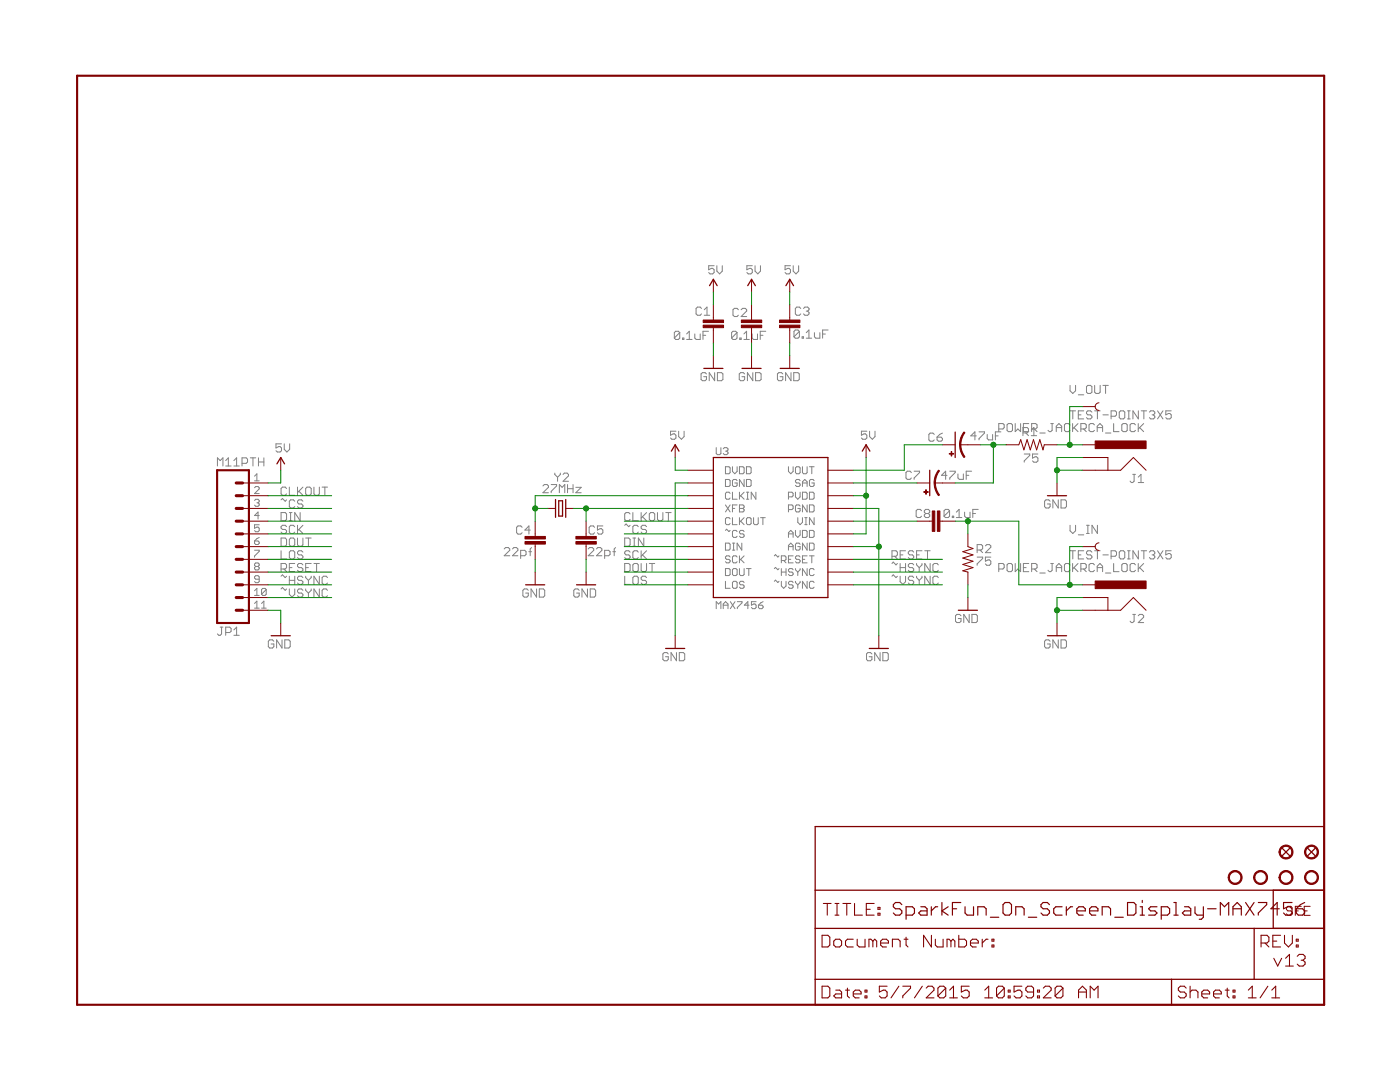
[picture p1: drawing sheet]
<svg xmlns="http://www.w3.org/2000/svg" width="279mm" height="216mm" viewBox="0 0 279 216" stroke-linecap="round" stroke-linejoin="round" font-family="sans-serif">
<g fill="none" stroke="#808080" stroke-width=".2">
<path d="M142.5 53h-1.1v.8l.6-.2h.2l.3 .2v.6l-.3 .3h-.5l-.3-.3M143.1 53v1.1l.5 .6 .5-.6v-1.1M150.1 53h-1v.8l.5-.2h.3l.2 .2v.6l-.2 .3h-.6l-.2-.3M150.7 53v1.1l.5 .6 .6-.6v-1.1M157.8 53h-1.1v.8l.5-.2h.3l.3 .2v.6l-.3 .3h-.5l-.3-.3M158.3 53v1.1l.6 .6 .5-.6v-1.1M135.7 66.4l-.3-.3h-.5l-.3 .3v1.1M135.7 66.4v1.1l-.3 .2h-.5l-.3-.2M135.7 66.4l-1.1 1.1M136.2 67.5h.3v.2h-.3zM137 67.7h1.1M137 66.6l.6-.5v1.6"/>
<path d="M138.7 66.6v.9l.2 .2h.8v-1.1M140 61.6l-.3-.3h-.5l-.3 .3v1l.3 .3h.5l.3-.3M140.3 66.9h.5M140.5 62.9h1.1M140.5 61.8l.6-.5v1.6M141 74.6l-.3-.2h-.5l-.3 .2v1.1l.3 .3h.5l.3-.3v-.5h-.6M141.4 66.1h-1.1v1.6M142.6 74.4v1.6l-1.1-1.6v1.6M143.2 74.4h.8l.3 .2v1.1l-.3 .3h-.8zM147.1 66.4l-.3-.3h-.5l-.3 .3v1.1M147.1 66.4v1.1l-.3 .2h-.5l-.3-.2M147.1 66.4l-1.1 1.1"/>
<path d="M147.4 61.8l-.3-.3h-.5l-.3 .3v1.1l.3 .3h.5l.3-.3M147.6 67.5h.3v.2h-.3zM147.9 61.8l.3-.3h.5l.3 .3v.3l-1.1 1.1h1.1M148.5 67.7h1M148.5 66.6l.5-.5v1.6M148.6 74.6l-.3-.2h-.5l-.3 .2v1.1l.3 .3h.5l.3-.3v-.5h-.5M150.1 66.6v.9l.3 .2h.8v-1.1M150.2 74.4v1.6l-1-1.6v1.6M150.8 74.4h.8l.3 .2v1.1l-.3 .3h-.8zM151.7 66.9h.6M152.8 66.1h-1.1v1.6M156.2 74.6l-.2-.2h-.6l-.2 .2v1.1l.2 .3h.6l.2-.3v-.5h-.5"/>
<path d="M157.9 74.4v1.6l-1.1-1.6v1.6M158.4 74.4h.8l.3 .2v1.1l-.3 .3h-.8zM159.5 66.1v1.1l-.2 .3h-.6l-.2-.3M159.5 66.1l-.2-.3h-.6l-.2 .3v1.1M159.5 66.1l-1 1.1M159.8 61.6l-.3-.3h-.5l-.3 .3v1l.3 .3h.5l.3-.3M160.1 67.2h.3v.3h-.3zM160.4 61.6l.2-.3h.6l.3 .3v.2l-.3 .3M160.9 67.5h1.1M160.9 66.4l.5-.6v1.7M160.9 62.1h.3M161.2 62.1l.3 .3v.2l-.3 .3h-.6l-.2-.3"/>
<path d="M162.5 66.4v.8l.3 .3h.8v-1.1M164.2 66.7h.5M165.3 65.8h-1.1v1.7M213.6 76.9v1.1l.5 .5 .6-.5v-1.1M215.2 78.8h1.1M216.8 77.2l.3-.3h.5l.3 .3v1.1l-.3 .2h-.5l-.3-.2zM218.5 76.9v1.4l.2 .2h.6l.3-.2v-1.4M220.1 76.9h1.1M220.6 76.9v1.6M43.4 93v-1.6l.5 .5 .6-.5v1.6M45 91.9l.6-.5v1.6M45 93h1.1"/>
<path d="M46.7 93h1.1M46.7 91.9l.5-.5v1.6M48.3 92.5h.8l.3-.3v-.6l-.3-.2h-.8v1.6M50 91.4h1M50.5 91.4v1.6M50.8 97.3l.2-.2h.5l.2 .2v.3l-.9 .9h.9M50.8 95l.5-.4v1.3M50.8 95.9h.9M50.8 99.9l.2-.3h.5l.2 .3v.2l-.2 .2M51.6 92.2h1.1M51.6 91.4v1.6M52.7 91.4v1.6"/>
<path d="M56.1 99.7l.3-.2 .5 .5 .3-.3M56.2 88.6h-1.1v.8l.5-.3h.3l.3 .3v.5l-.3 .3h-.5l-.3-.3M56.7 88.6v1.1l.6 .5 .5-.5v-1.1M57.2 97.5l-.3-.3h-.5l-.3 .3v1.1l.3 .2h.5l.3-.2M57.7 97.2v1.6h1.1M59.4 97.2v1.6M59.6 98l.9 .8M60.5 97.2l-1.1 1.1M61.3 97.2h.5l.3 .3v1.1l-.3 .2h-.5l-.3-.2v-1.1zM62.7 97.2v1.4l.2 .2h.6l.2-.2v-1.4M64.3 97.2h1.1M64.8 97.2v1.6"/>
<path d="M108.4 97l.2-.3h.6l.3 .3v.2l-1.1 1.1h1.1M110 96.7h1.1v.3l-1.1 1v.3M110.7 94.4v.3l.6 .5M111.3 95.2v.8M111.6 98.3v-1.6l.6 .5 .5-.5v1.6M111.8 94.4v.3l-.5 .5M112.4 94.7l.2-.3h.6l.3 .3v.3l-1.1 1h1.1M113.3 96.7v1.6M113.3 97.5h1.1M114.4 96.7v1.6M114.9 97.2h1.1l-1.1 1.1h1.1M134.9 86h-1.1v.8l.5-.2h.3l.3 .2v.6l-.3 .3h-.5l-.3-.3"/>
<path d="M135.4 86v1.1l.6 .6 .5-.6v-1.1M142.9 89.3v1.2l.3 .2h.4l.3-.2v-1.2M144.3 89.6l.3-.3h.4l.3 .3v.2l-.3 .2M144.8 93.1h.7l.2 .3v.9l-.2 .2h-.7zM144.8 95.7h.7l.2 .2v.9l-.2 .3h-.7zM144.8 90h.2M145 90l.3 .3v.2l-.3 .2h-.4l-.3-.2M145.7 98.4l-.2-.2h-.5l-.2 .2v1l.2 .2h.5l.2-.2M146.2 93.1v1l.4 .4 .5-.4v-1M146.2 98.2v1.4h.9M147.1 95.9l-.2-.2h-.5l-.2 .2v.9l.2 .3h.5l.2-.3v-.4h-.5M147.6 93.1h.7l.2 .3v.9l-.2 .2h-.7z"/>
<path d="M147.6 98.2v1.4M147.8 98.9l.7 .7M148.5 95.7v1.4l-.9-1.4v1.4M148.5 98.2l-.9 .9M149 93.1h.7l.2 .3v.9l-.2 .2h-.7zM149 95.7h.7l.2 .2v.9l-.2 .3h-.7zM149 98.2h.4M149 99.6h.4M149.2 98.2v1.4M150.9 98.2v1.4l-1-1.4v1.4M157.4 99.1h.7l.2-.2v-.5l-.2-.2h-.7v1.4M157.4 93.1v1l.4 .4 .5-.4v-1"/>
<path d="M158.7 93.4l.3-.3h.4l.3 .3v.9l-.3 .2h-.4l-.3-.2zM158.7 98.2v.9l.5 .5 .5-.5v-.9M159.7 95.9l-.3-.2h-.4l-.3 .2v.2l.3 .3h.4l.3 .2v.2l-.3 .3h-.4l-.3-.3M160.1 93.1v1.2l.3 .2h.4l.3-.2v-1.2M160.1 96.4h1M160.1 98.2h.7l.3 .2v1l-.3 .2h-.7zM160.1 97.1v-1l.5-.4 .5 .4v1M161.5 93.1h1M161.5 98.2h.7l.3 .2v1l-.3 .2h-.7zM162 93.1v1.4M162.5 95.9l-.3-.2h-.4l-.3 .2v.9l.3 .3h.4l.3-.3v-.4h-.5M173 86h-1.1v.8l.5-.2h.3l.3 .2v.6l-.3 .3h-.5l-.3-.3"/>
<path d="M173.5 86v1.1l.6 .6 .5-.6v-1.1M181.9 94.3l-.3-.3h-.5l-.3 .3v1.1l.3 .3h.5l.3-.3M182.4 94h1.1v.3l-1.1 1.1v.3M186.5 86.7l-.3-.3h-.6l-.2 .3v1.1l.2 .2h.6l.3-.2M187 87.2h.8l.3 .3v.3l-.3 .2h-.5l-.3-.2zM188.1 86.4l-.6 .3-.5 .5M189 94.8h-1.1l.8-.8v1.7M189.5 94h1.1v.3l-1.1 1.1v.3M191.2 94.6v.8l.3 .3h.8v-1.1M192.8 94.8h.6M193.9 94h-1.1v1.7M194.8 87h-1.1l.9-.8v1.6"/>
<path d="M195.4 86.2h1.1v.2l-1.1 1.1v.3M197 86.7v.8l.3 .3h.8v-1.1M198.6 87h.6M199.3 85.6h.9l.2-.3v-.5l-.2-.3h-.9v1.6M199.7 86.2h-1.1v1.6M201.2 84.5h.6l.3 .3v1.1l-.3 .2h-.6l-.2-.2v-1.1zM202.6 84.5v1.6l.5-.5 .6 .5v-1.6M204.2 86.4h.8l.3-.3v-.5l-.3-.3h-.8v1.6M204.4 90.6h1.1v.3l-1.1 1.1v.2M204.7 86.4l.6 .5M205.3 84.5h-1.1v1.6h1.1M205.8 85.8l.5-.5v1.6"/>
<path d="M205.8 86.9h1.1M205.9 85.6h.8l.3-.3v-.5l-.3-.3h-.8v1.6M206.4 85.6l.6 .5M207.1 90.6h-1v.8l.5-.3h.3l.2 .3v.6l-.2 .2h-.6l-.2-.2M207.5 86.4h1.1M209.7 84.5h.5M210 84.5v1.4l-.3 .2h-.3l-.3-.2M210.8 85.3h1.1M210.8 86.1v-1.1l.5-.5 .6 .5v1.1M211.2 99.7v1.7l-1.1-1.7v1.7M211.8 99.7h.8l.2 .3v1.1l-.2 .3h-.8zM213.5 84.8l-.3-.3h-.5l-.3 .3v1.1l.3 .2h.5l.3-.2"/>
<path d="M213.6 82h1.1M214.1 84.5v1.6M214.1 82v1.6M214.3 85.3l.8 .8M215.1 84.5l-1 1.1M215.2 82.8h.5M215.7 85.6h.8l.3-.3v-.5l-.3-.3h-.8v1.6M216.2 85.6l.6 .5M216.3 82h-1.1v1.6h1.1M217.9 82.2l-.3-.2h-.5l-.3 .2v.3l.3 .3h.5l.3 .3v.2l-.3 .3h-.5l-.3-.3M218.4 84.8l-.3-.3h-.5l-.3 .3v1.1l.3 .2h.5l.3-.2M218.5 82h1.1"/>
<path d="M219 85.3h1M219 86.1v-1.1l.5-.5 .5 .5v1.1M219 82v1.6M220.1 82.8h1.1M220.6 86.4h1.1M221.7 83.1h.8l.3-.3v-.6l-.3-.2h-.8v1.6M222.2 84.5v1.6h1.1M223.4 82.2l.2-.2h.6l.3 .2v1.1l-.3 .3h-.6l-.2-.3zM223.9 84.8l.3-.3h.5l.3 .3v1.1l-.3 .2h-.5l-.3-.2zM225 82h.6M225 83.6h.6M225.3 82v1.6"/>
<path d="M226.1 94.7h.5M226.3 94.7v1.3l-.2 .3h-.3l-.3-.3M226.6 84.8l-.3-.3h-.5l-.3 .3v1.1l.3 .2h.5l.3-.2M227.2 84.5v1.6M227.2 96.3h1M227.2 95.2l.5-.5v1.6M227.2 82v1.6l-1.1-1.6v1.6M227.4 85.3l.8 .8M227.8 82h1M228.2 84.5l-1 1.1M228.3 82v1.6M229.4 82.2l.3-.2h.5l.3 .2v.3l-.3 .3"/>
<path d="M229.9 82.8h.3M230.2 82.8l.3 .3v.2l-.3 .3h-.5l-.3-.3M231 82l1.1 1.6M232.1 82l-1.1 1.6M233.7 82h-1v.8l.5-.3h.3l.2 .3v.5l-.2 .3h-.6l-.2-.3M50.8 109.8h.9v.2l-.9 1v.2M50.8 107.9h.7l.2 .3v.2l-.2 .2h-.5l-.2-.2zM50.8 117.9l.5-.5v1.4M50.8 118.8h.9M51 113l-.2-.2v-.2l.2-.3h.5l.2 .3v.2l-.2 .2M51 113l-.2 .3v.2l.2 .2h.5l.2-.2v-.2l-.2-.3M51 113h.5"/>
<path d="M51.3 100.3h.2M51.5 100.3l.2 .3v.2l-.2 .2h-.5l-.2-.2M51.7 115.6h-.7l-.2-.3v-.2l.2-.2h.5l.2 .2v.9l-.2 .3h-.5l-.2-.3M51.7 104.7h-.9v.7l.7-.2 .2 .2v.5l-.2 .2h-.5l-.2-.2M51.7 102.9h-.9l.7-.7v1.4M51.7 107.3l-.9 .6M53.1 117.6l-.2-.2h-.5l-.2 .2v1M53.1 117.6v1l-.2 .2h-.5l-.2-.2M53.1 117.6l-.9 1M56.1 113.5h.8l.3-.2v-.6l-.3-.3h-.8v1.7M56.1 109.9v1.6h1.1M56.1 107.4h.8l.3 .2v1.1l-.3 .3h-.8z"/>
<path d="M56.1 102.3h.8l.3 .3v1l-.3 .3h-.8zM56.1 115l.3-.3 .5 .6 .3-.3M56.1 117.5l.3-.3 .5 .6 .3-.3M56.6 113.5l.6 .6M57.2 105.1l-.3-.3h-.5l-.3 .3v.3l.3 .2h.5l.3 .3v.3l-.3 .2h-.5l-.3-.2M57.7 113.3h.6M57.7 115v1.6M57.7 117.5v1.1l.6 .5 .5-.5v-1.1M57.7 115.8h1.1M57.7 102.3h.6M57.7 103.9h.6M58 109.9h.5l.3 .3v1.1l-.3 .2h-.5l-.3-.2v-1.1z"/>
<path d="M58 107.4h.5l.3 .2v1.1l-.3 .3h-.5l-.3-.3v-1.1zM58 102.3v1.6M58.8 112.4h-1.1v1.7h1.1M58.8 100l-.3-.3h-.5l-.3 .3v1.1l.3 .3h.5l.3-.3M58.8 105.1l-.3-.3h-.5l-.3 .3v1.1l.3 .2h.5l.3-.2M58.8 115v1.6M59.4 104.8v1.6M59.4 107.4v1.3l.2 .3h.6l.3-.3v-1.3M59.6 105.6l.9 .8M59.9 102.3v1.6l-1.1-1.6v1.6M60.5 112.7l-.3-.3h-.6l-.2 .3v.3l.2 .3h.6l.3 .2v.3l-.3 .3h-.6l-.2-.3M60.5 117.8l-.3-.3h-.6l-.2 .3v.3l.2 .2h.6l.3 .3v.3l-.3 .2h-.6l-.2-.2"/>
<path d="M60.5 100l-.3-.3h-.6l-.2 .3v.3l.2 .3h.6l.3 .2v.3l-.3 .3h-.6l-.2-.3M60.5 110.2l-.3-.3h-.6l-.2 .3v.2l.2 .3h.6l.3 .3v.3l-.3 .2h-.6l-.2-.2M60.5 115.3l-.3-.3h-.6l-.2 .3v.2l.2 .3h.6l.3 .3v.2l-.3 .3h-.6l-.2-.3M60.5 104.8l-1.1 1.1M61 113.3h.6M61 115v.3l.6 .5M61 117.5v.3l.6 .5M61 107.4h1.1M61.6 107.4v1.6M61.6 115.8v.8M61.6 118.3v.8M62.1 112.4h-1.1v1.7h1.1"/>
<path d="M62.1 115v.3l-.5 .5M62.1 117.5v.3l-.5 .5M62.7 112.4h1M63.2 112.4v1.7M63.7 115v1.6l-1-1.6v1.6M63.7 117.5v1.6l-1-1.6v1.6M65.4 117.8l-.3-.3h-.5l-.3 .3v1.1l.3 .2h.5l.3-.2M65.4 115.3l-.3-.3h-.5l-.3 .3v1l.3 .3h.5l.3-.3M100.6 109.5l.3-.2h.6l.2 .2v.3l-1.1 1.1h1.1M102.3 109.5l.3-.2h.5l.3 .2v.3l-1.1 1.1h1.1M103.9 110.9h.8l.3-.3v-.5l-.3-.3h-.8v1.6M104.2 105.2l-.3-.3h-.5l-.3 .3v1.1l.3 .3h.5l.3-.3"/>
<path d="M105.4 117.8l-.2-.3h-.6l-.2 .3v1.1l.2 .2h.6l.2-.2v-.6h-.5M105.5 110.1h.6M105.8 105.8h-1l.8-.9v1.7M106.1 109.3l-.3 .2v1.4M107.1 117.5v1.6l-1.1-1.6v1.6M107.6 117.5h.8l.3 .3v1.1l-.3 .2h-.8zM115.6 117.8l-.3-.3h-.5l-.3 .3v1.1l.3 .2h.5l.3-.2v-.6h-.5M117.2 117.5v1.6l-1.1-1.6v1.6M117.4 109.5l.3-.2h.5l.3 .2v.3l-1.1 1.1h1.1M117.8 117.5h.8l.3 .3v1.1l-.3 .2h-.8zM118.7 105.2l-.3-.3h-.5l-.3 .3v1.1l.3 .3h.5l.3-.3M119 109.5l.3-.2h.5l.3 .2v.3l-1.1 1.1h1.1"/>
<path d="M120.3 104.9h-1.1v.9l.6-.3h.2l.3 .3v.5l-.3 .3h-.5l-.3-.3M120.7 110.9h.8l.3-.3v-.5l-.3-.3h-.8v1.6M122.3 110.1h.6M122.9 109.3l-.3 .2v1.4M124.7 112.4h.8l.3 .3v1.1l-.3 .3h-.8zM124.7 107.4h.8l.3 .2v1.1l-.3 .3h-.8zM124.7 104.8l.2-.2 .6 .5 .3-.3M124.7 115v1.6h1.1M125.8 110.2l-.3-.3h-.6l-.2 .3v.2l.2 .3h.6l.3 .3v.3l-.3 .2h-.6l-.2-.2M125.8 102.6l-.3-.3h-.6l-.2 .3v1l.2 .3h.6l.3-.3M126.3 102.3v1.6h1.1M126.3 109h.6"/>
<path d="M126.3 107.4h.6M126.6 112.4h.5l.3 .3v1.1l-.3 .3h-.5l-.3-.3v-1.1zM126.6 115h.5l.3 .3v1l-.3 .3h-.5l-.3-.3v-1zM126.6 107.4v1.6M127.4 110.2l-.3-.3h-.5l-.3 .3v1.1l.3 .2h.5l.3-.2M127.4 105.1l-.3-.3h-.5l-.3 .3v1.1l.3 .2h.5l.3-.2M128 112.4v1.4l.2 .3h.6l.2-.3v-1.4M128 102.3v1.6M128 109.9v1.6M128.2 110.7l.8 .8M128.2 103.1l.8 .8M128.5 107.4v1.6l-1.1-1.6v1.6"/>
<path d="M129 105.1l-.2-.3h-.6l-.2 .3v.3l.2 .2h.6l.2 .3v.3l-.2 .2h-.6l-.2-.2M129 115.3l-.2-.3h-.6l-.2 .3v.2l.2 .3h.6l.2 .3v.2l-.2 .3h-.6l-.2-.3M129 109.9l-1 1.1M129 102.3l-1 1.1M129.6 102.6l.3-.3h.5l.3 .3v1l-.3 .3h-.5l-.3-.3zM129.6 112.4h1.1M130.1 112.4v1.7M131.2 102.3v1.3l.3 .3h.5l.3-.3v-1.3M132.9 102.3h1M133.4 102.3v1.6M144.8 108.4h.7l.2 .2v.9l-.2 .3h-.7zM144.8 113.5h.7l.2 .2v.9l-.2 .3h-.7z"/>
<path d="M144.8 116v1.4h.9M144.8 100.8l.9 1.4M144.8 105.8l.2-.2 .5 .5 .2-.3M145.7 111.1l-.2-.2h-.5l-.2 .2v.3l.2 .2h.5l.2 .2v.3l-.2 .2h-.5l-.2-.2M145.7 103.5l-.2-.2h-.5l-.2 .2v1l.2 .2h.5l.2-.2M145.7 100.8l-.9 1.4M146.2 103.3v1.4h.9M146.2 101.5h.4M146.2 109.8h.4M146.2 108.4h.4M146.4 113.5h.5l.2 .2v.9l-.2 .3h-.5l-.2-.3v-.9zM146.4 116h.5l.2 .2v1l-.2 .2h-.5l-.2-.2v-1z"/>
<path d="M146.4 108.4v1.4M147.1 111.1l-.2-.2h-.5l-.2 .2v1l.2 .2h.5l.2-.2M147.1 100.8h-.9v1.4M147.1 106.1l-.2-.3h-.5l-.2 .3v.9l.2 .2h.5l.2-.2M147.6 100.8h.7l.2 .2v.2l-.2 .3 .2 .2v.2l-.2 .3h-.7zM147.6 103.3v1.4M147.6 110.9v1.4M147.6 113.5v1.1l.2 .3h.5l.2-.3v-1.1M147.6 101.5h.7M147.8 104l.7 .7M147.8 111.6l.7 .7M148 108.4v1.4l-.9-1.4v1.4"/>
<path d="M148.5 106.1l-.2-.3h-.5l-.2 .3v.2l.2 .2h.5l.2 .3v.2l-.2 .2h-.5l-.2-.2M148.5 116.2l-.2-.2h-.5l-.2 .2v.3l.2 .2h.5l.2 .2v.3l-.2 .2h-.5l-.2-.2M148.5 103.3l-.9 .9M148.5 110.9l-.9 .9M149 113.5h.9M149.2 103.3h.5l.2 .2v1l-.2 .2h-.5l-.2-.2v-1zM149.4 113.5v1.4M150.4 103.3v1.2l.2 .2h.5l.2-.2v-1.2M151.8 103.3h.9M152.3 103.3v1.4M154.5 116l.3-.2 .4 .4 .3-.2M154.5 113.5l.3-.3 .4 .5 .3-.2"/>
<path d="M154.5 110.9l.3-.2 .4 .4 .3-.2M155.9 111.8h.7l.3-.2v-.5l-.3-.2h-.7v1.4M155.9 113.5v1.4M155.9 116v.9l.5 .5 .5-.5v-.9M155.9 114.2h1M156.4 111.8l.5 .5M156.9 113.5v1.4M157.4 101.7h.7l.2-.2v-.5l-.2-.2h-.7v1.4M157.4 106.5h.9M157.4 111.6h.4M157.4 107.2v-.9l.4-.5 .5 .5v.9M157.4 109.8v-1l.4-.4 .5 .4v1"/>
<path d="M157.4 109.1h.9M158.3 110.9h-.9v1.4h.9M158.3 113.7l-.2-.2h-.5l-.2 .2v.2l.2 .3h.5l.2 .2v.2l-.2 .3h-.5l-.2-.3M158.3 116.2l-.2-.2h-.5l-.2 .2v.3l.2 .2h.5l.2 .2v.3l-.2 .2h-.5l-.2-.2M158.7 105.8v1l.5 .4 .5-.4v-1M158.7 113.5v.2l.5 .5M158.7 116v.2l.5 .5M159.2 103.3v.9l.5 .5 .4-.5v-.9M159.2 114.2v.7M159.2 116.7v.7M159.7 111.1l-.3-.2h-.4l-.3 .2v.3l.3 .2h.4l.3 .2v.3l-.3 .2h-.4l-.3-.2M159.7 101l-.3-.2h-.4l-.3 .2v.9l.3 .3h.4l.3-.3v-.4h-.5"/>
<path d="M159.7 108.6l-.3-.2h-.4l-.3 .2v.9l.3 .3h.4l.3-.3v-.4h-.5M159.7 116v.2l-.5 .5M159.7 113.5v.2l-.5 .5M160.1 105.8h.7l.3 .3v.9l-.3 .2h-.7zM160.1 111.6h.5M160.6 103.3h.5M160.6 104.7h.5M160.8 103.3v1.4M161.1 110.9h-1v1.4h1M161.1 100.8v1.4l-1-1.4v1.4M161.1 108.4v1.4l-1-1.4v1.4M161.1 113.5v1.4l-1-1.4v1.4"/>
<path d="M161.1 116v1.4l-1-1.4v1.4M161.5 110.9h1M161.5 100.8h.7l.3 .2v.9l-.3 .3h-.7zM161.5 105.8h.7l.3 .3v.9l-.3 .2h-.7zM161.5 108.4h.7l.3 .2v.9l-.3 .3h-.7zM162 110.9v1.4M162.5 113.7l-.3-.2h-.4l-.3 .2v.9l.3 .3h.4l.3-.3M162.5 116.2l-.3-.2h-.4l-.3 .2v1l.3 .2h.4l.3-.2M162.5 103.3v1.4l-1-1.4v1.4M178 111h.8l.3-.3v-.5l-.3-.3h-.8v1.6M178 112.4l.3-.2 .5 .5 .3-.3M178 115l.3-.3 .5 .6 .3-.3"/>
<path d="M178.5 111l.6 .5M179.6 113.3h1.1M179.6 110.7h.6M179.6 112.4v1.7M179.6 115v1.1l.6 .5 .5-.5v-1.1M180.7 109.9h-1.1v1.6h1.1M180.7 112.4v1.7M182.4 112.7l-.3-.3h-.6l-.2 .3v.3l.2 .3h.6l.3 .2v.3l-.3 .3h-.6l-.2-.3M182.4 110.2l-.3-.3h-.6l-.2 .3v.2l.2 .3h.6l.3 .3v.3l-.3 .2h-.6l-.2-.2M182.4 115.3l-.3-.3h-.6l-.2 .3v.2l.2 .3h.6l.3 .3v.2l-.3 .3h-.6l-.2-.3M182.9 110.7h.6M182.9 112.4v.3l.6 .6"/>
<path d="M182.9 115v.3l.6 .5M183.5 113.3v.8M183.5 115.8v.8M183.9 101.9l-.3-.3h-.5l-.3 .3v1.1l.3 .3h.5l.3-.3M184 109.9h-1.1v1.6h1.1M184 112.4v.3l-.5 .6M184 115v.3l-.5 .5M184.6 109.9h1M184.7 102.5l-.2-.3v-.3l.2-.3h.6l.2 .3v.3l-.2 .3M184.7 102.5l-.2 .2v.3l.2 .3h.6l.2-.3v-.3l-.2-.2M184.7 102.5h.6M185.1 109.9v1.6"/>
<path d="M185.6 112.4v1.7l-1-1.7v1.7M185.6 115v1.6l-1-1.6v1.6M187.3 112.7l-.3-.3h-.5l-.3 .3v1.1l.3 .3h.5l.3-.3M187.3 115.3l-.3-.3h-.5l-.3 .3v1l.3 .3h.5l.3-.3M189.5 101.9l-.3-.3h-.5l-.3 .3v1.1M189.5 101.9v1.1l-.3 .3h-.5l-.3-.3M189.5 101.9l-1.1 1.1M190.1 103h.2v.3h-.2zM190.9 103.3h1.1M190.9 102.2l.5-.6v1.7M192.5 102.2v.8l.3 .3h.8v-1.1M194.1 102.5h.6"/>
<path d="M195 111.2h1.1v.2l-1.1 1.1v.3M195 109.7h.8l.3-.2v-.6l-.3-.2h-.8v1.6M195.2 101.6h-1.1v1.7M195.6 109.7l.5 .6M196.7 108.9l.2-.2h.6l.2 .2v.3l-1 1.1h1M197.7 111.2h-1v.8l.5-.3h.3l.2 .3v.5l-.2 .3h-.6l-.2-.3M199.3 113.5h.9l.2-.2v-.6l-.2-.3h-.9v1.7M201.2 112.4h.6l.3 .3v1.1l-.3 .3h-.6l-.2-.3v-1.1zM202.6 112.4v1.7l.5-.6 .6 .6v-1.7M204.2 113.3h.6M205.3 112.4h-1.1v1.7h1.1M205.9 113.5h.8l.3-.2v-.6l-.3-.3h-.8v1.7"/>
<path d="M206.4 113.5l.6 .6M207.5 114.3h1.1M209.6 100l-.3-.3h-.6l-.2 .3v1.1l.2 .3h.6l.3-.3v-.5h-.6M209.7 112.4h.5M210 112.4v1.4l-.3 .3h-.3l-.3-.3M210.8 114.1v-1.1l.5-.6 .6 .6v1.1M210.8 113.3h1.1M213.5 112.7l-.3-.3h-.5l-.3 .3v1.1l.3 .3h.5l.3-.3M213.6 109.9h1.1M213.6 104.8v1.1l.5 .5 .6-.5v-1.1M214.1 112.4v1.7M214.1 109.9v1.6"/>
<path d="M214.3 113.3l.8 .8M215.1 112.4l-1 1.1M215.2 110.7h.5M215.2 106.7h1.1M215.7 113.5h.8l.3-.2v-.6l-.3-.3h-.8v1.7M216.2 113.5l.6 .6M216.3 109.9h-1.1v1.6h1.1M216.8 106.4h.6M216.8 104.8h.6M217.1 104.8v1.6M217.9 110.2l-.3-.3h-.5l-.3 .3v.2l.3 .3h.5l.3 .3v.3l-.3 .2h-.5l-.3-.2M218.4 112.7l-.3-.3h-.5l-.3 .3v1.1l.3 .3h.5l.3-.3"/>
<path d="M218.5 109.9h1.1M219 114.1v-1.1l.5-.6 .5 .6v1.1M219 113.3h1M219 104.8v1.6l-1.1-1.6v1.6M219 109.9v1.6M220.1 110.7h1.1M220.6 114.3h1.1M221.7 111h.8l.3-.3v-.5l-.3-.3h-.8v1.6M222.2 112.4v1.7h1.1M223.6 109.9h.6l.3 .3v1.1l-.3 .2h-.6l-.2-.2v-1.1zM224.2 112.4h.5l.3 .3v1.1l-.3 .3h-.5l-.3-.3v-1.1zM225 109.9h.6"/>
<path d="M225 111.5h.6M225.3 109.9v1.6M226.6 112.7l-.3-.3h-.5l-.3 .3v1.1l.3 .3h.5l.3-.3M227.2 112.4v1.7M227.2 109.9v1.6l-1.1-1.6v1.6M227.4 113.3l.8 .8M227.8 109.9h1M228.2 112.4l-1 1.1M228.3 109.9v1.6M229.4 110.2l.3-.3h.5l.3 .3v.2l-.3 .3M229.9 110.7h.3M230.2 110.7l.3 .3v.3l-.3 .2h-.5l-.3-.2"/>
<path d="M231 109.9l1.1 1.6M232.1 109.9l-1.1 1.6M233.7 109.9h-1v.8l.5-.3h.3l.2 .3v.6l-.2 .2h-.6l-.2-.2M43.9 125.1h.6M44.2 125.1v1.4l-.3 .3h-.2l-.3-.3M45 126.2h.8l.3-.2v-.6l-.3-.3h-.8v1.7M46.7 125.7l.5-.6v1.7M46.7 126.8h1.1M50.8 120.4l.5-.4v1.3M50.8 121.3h.9M52.2 120.4l.5-.4v1.3M52.2 121.3h.9"/>
<path d="M54.7 128l-.3-.3h-.6l-.2 .3v1l.2 .3h.6l.3-.3v-.5h-.6M56.3 127.7v1.6l-1.1-1.6v1.6M56.8 127.7h.8l.3 .3v1l-.3 .3h-.8zM133.4 130.5l-.3-.3h-.5l-.3 .3v1.1l.3 .2h.5l.3-.2v-.6h-.6M135 130.2v1.6l-1.1-1.6v1.6M135.6 130.2h.8l.3 .3v1.1l-.3 .2h-.8zM142.9 121.5v-1.4l.5 .4 .5-.4v1.4M144.3 121.5v-1l.5-.4 .5 .4v1M144.3 120.8h1M145.8 120.1l.9 1.4M146.7 120.1l-.9 1.4M147.2 120.1h.9v.2l-.9 .9v.3"/>
<path d="M149.5 120.8h-1l.7-.7v1.4M150.9 120.1h-.9v.7l.7-.3 .2 .3v.4l-.2 .3h-.5l-.2-.3M151.4 120.8h.7l.2 .2v.2l-.2 .3h-.5l-.2-.3zM152.3 120.1l-.9 .7M174 130.5l-.3-.3h-.5l-.3 .3v1.1l.3 .2h.5l.3-.2v-.6h-.5M175.6 130.2v1.6l-1-1.6v1.6M176.2 130.2h.8l.3 .3v1.1l-.3 .2h-.8zM191.8 122.9l-.3-.3h-.5l-.3 .3v1.1l.3 .2h.5l.3-.2v-.6h-.6M193.4 122.6v1.6l-1.1-1.6v1.6M194 122.6h.8l.3 .3v1.1l-.3 .2h-.8zM209.6 128l-.3-.3h-.6l-.2 .3v1l.2 .3h.6l.3-.3v-.5h-.6M211.2 127.7v1.6l-1.1-1.6v1.6"/>
<path d="M211.8 127.7h.8l.2 .3v1l-.2 .3h-.8zM226.1 122.6h.5M226.3 122.6v1.4l-.2 .2h-.3l-.3-.2M227.2 122.9l.2-.3h.6l.2 .3v.2l-1 1.1h1"/>
</g>
<g fill="none" stroke="#800000" stroke-width=".21">
<path d="M164.1 186.6h1.1l.4 .4v1.6l-.4 .4h-1.1zM164.1 196.8h1.1l.4 .4v1.5l-.4 .4h-1.1zM164.3 180.3h1.6M165.1 180.3v2.3M166.4 187.8l.4-.4h.8l.4 .4v.8l-.4 .4h-.8l-.4-.4zM166.6 180.3h.8M166.6 182.6h.8M166.8 197.6h.8l.4 .4v1.1h-1.2l-.4-.4 .4-.4h1.2M167 180.3v2.3M168.2 180.3h1.6M168.7 197.6h.8M169 180.3v2.3"/>
<path d="M169.1 197.2v1.5l.4 .4M170.3 198.3h1.6v-.3l-.4-.4h-.8l-.4 .4v.7l.4 .4h.8M170.3 187.4h-1.2l-.4 .4v.8l.4 .4h1.2M170.5 180.3v2.3h1.6M171.1 187.4v1.2l.4 .4h1.1v-1.6M172.6 198.7h.4v.4h-.4zM172.6 197.6h.4v.4h-.4zM172.9 181.4h.8M174.2 187.8l-.4-.4h-.4v1.6M174.2 187.8v1.2M174.2 187.8l.4-.4 .4 .4v1.2M174.5 180.3h-1.6v2.3h1.6"/>
<path d="M175.2 182.2h.4v.4h-.4zM175.2 181.1h.4v.3h-.4zM175.7 188.2h1.6v-.4l-.4-.4h-.8l-.4 .4v.8l.4 .4h.8M177 196.8h-1.5v1.2l.8-.4h.4l.3 .4v.7l-.3 .4h-.8l-.4-.4M178.1 189v-1.6h1.2l.3 .4v1.2M179.4 196.8l-1.6 2.3M180.2 196.8h1.5v.4l-1.5 1.5v.4M180.4 187.4h.8M180.8 187v1.6l.4 .4M184.1 196.8l-1.6 2.3M184.8 197.2l.4-.4h.8l.4 .4v.4l-1.6 1.5h1.6M185.9 186.6v2.4l-1.6-2.4v2.4"/>
<path d="M186.7 187.4v1.2l.3 .4h1.2v-1.6M188.7 197.2v1.5l-.4 .4h-.7l-.4-.4M188.7 197.2l-.4-.4h-.7l-.4 .4v1.5M188.7 197.2l-1.5 1.5M189.5 199.1h1.6M189.5 197.6l.8-.8v2.3M189.8 187.8l-.4-.4h-.4v1.6M189.8 187.8v1.2M189.8 187.8l.4-.4 .4 .4v1.2M191.3 186.6v2.4h1.2l.4-.4v-.8l-.4-.4h-1.2M193.4 196.8h-1.5v1.2l.7-.4h.4l.4 .4v.7l-.4 .4h-.7l-.4-.4M193.7 188.2h1.5v-.4l-.4-.4h-.7l-.4 .4v.8l.4 .4h.7"/>
<path d="M196 187.4v1.6M196.5 199.1h1.6M196.5 197.6l.8-.8v2.3M197.2 187.4h-.4l-.8 .8M198 188.6h.4v.4h-.4zM198 187.4h.4v.4h-.4zM200.4 197.2v1.5l-.4 .4h-.7l-.4-.4M200.4 197.2l-.4-.4h-.7l-.4 .4v1.5M200.4 197.2l-1.5 1.5M201.2 198.7h.4v.4h-.4zM201.2 197.6h.4v.4h-.4zM203.9 196.8h-1.5v1.2l.8-.4h.4l.3 .4v.7l-.3 .4h-.8l-.4-.4"/>
<path d="M206.3 198h-1.2l-.4-.4v-.4l.4-.4h.8l.4 .4v1.5l-.4 .4h-.8l-.4-.4M207.1 198.7h.4v.4h-.4zM207.1 197.6h.4v.4h-.4zM208.2 197.2l.4-.4h.8l.4 .4v.4l-1.6 1.5h1.6M212.1 197.2v1.5l-.4 .4h-.8l-.3-.4M212.1 197.2l-.4-.4h-.8l-.3 .4v1.5M212.1 197.2l-1.5 1.5M215.2 198h1.6M215.2 199.1v-1.5l.8-.8 .8 .8v1.5M217.6 199.1v-2.3l.8 .8 .7-.8v2.3M236.7 197.2l-.4-.4h-.7l-.4 .4v.4l.4 .4h.7l.4 .3v.4l-.4 .4h-.7l-.4-.4M237.5 198l.4-.4h.8l.4 .4v1.1"/>
<path d="M237.5 196.8v2.3M239.8 198.3h1.6v-.3l-.4-.4h-.8l-.4 .4v.7l.4 .4h.8M242.2 198.3h1.5v-.3l-.3-.4h-.8l-.4 .4v.7l.4 .4h.8M244.5 197.6h.8M244.9 197.2v1.5l.4 .4M246.1 198.7h.4v.4h-.4zM246.1 197.6h.4v.4h-.4zM249.1 199.1h1.6M249.1 197.6l.8-.8v2.3M251.7 188.2h1.2l.3-.4v-.8l-.3-.4h-1.2v2.4M252.5 188.2l.7 .8M253 196.8l-1.5 2.3"/>
<path d="M253.8 199.1h1.6M253.8 197.6l.8-.8v2.3M254 187.8h.8M254.2 191.2l.8 1.6 .8-1.6M255.6 186.6h-1.6v2.4h1.6M256.3 186.6v1.6l.8 .8 .8-.8v-1.6M256.6 191.2l.7-.8v2.4M256.6 192.8h1.5M258.7 188.6h.4v.4h-.4zM258.7 187.4h.4v.4h-.4zM258.9 190.8l.4-.4h.8l.4 .4v.4l-.4 .4M259.7 191.6h.4"/>
<path d="M260.1 191.6l.4 .4v.4l-.4 .4h-.8l-.4-.4"/>
</g>
<path d="M15.4 15.1h248.9v185.4h-248.9zM43.3 93.8h6.4v30.5h-6.4z" fill="none" stroke="#800000" stroke-width=".42"/>
<g fill="none" stroke="#800000" stroke-width=".25">
<path d="M141.6 57l.8-1.3 .7 1.3M149.2 57l.8-1.3 .7 1.3M156.8 57l.8-1.3 .8 1.3M140.5 73.5h3.8M148.1 73.5h3.8M155.7 73.5h3.8M55.3 92.6l.7-1.3 .8 1.3M110.9 99.7v3.5M111.5 99.9h.8v3.1h-.8zM112.9 99.7v3.5M134 90l.7-1.2 .8 1.2M142.4 91.3h22.8v27.9h-22.8z"/>
<path d="M172.1 90l.7-1.2 .8 1.2M185.5 93.8v5.1M190.6 86.2v5.1M209 98.9h3.9M104.9 116.7h3.8M115.1 116.7h3.8M54.1 126.9h3.8M132.8 129.4h3.9M173.5 129.4h3.8M191.3 121.8h3.8M209 126.9h3.9M162.7 164.9h101.6v35.6h-101.6z"/>
<path d="M162.7 177.6h101.6M254.1 177.6v7.7M255.9 169.2l1.5 1.6M257.4 169.2l-1.5 1.6M261 169.2l1.5 1.6M262.5 169.2l-1.5 1.6M162.7 185.3h101.6M162.7 195.4h101.6M233.8 195.4v5.1M250.3 185.3v10.1"/>
</g>
<g fill="none" stroke="#800000" stroke-width=".23">
<path d="M228 179.7v.4M180 180.5l-.4-.4h-.9l-.4 .4v.4l.4 .4h.9l.4 .5v.4l-.4 .4h-.9l-.4-.4M180.8 182.6h1.3l.4-.4v-.9l-.4-.4h-1.3v2.5M183.8 180.9h.8l.4 .4v1.3h-1.2l-.5-.4 .5-.4h1.2M185.9 180.9v1.7M187.1 180.9h-.4l-.8 .9M188 180.1v2.5M189.2 180.9l-1.2 .9 1.2 .8M190.1 181.3h.8M191.7 180.1h-1.6v2.5M192.6 180.9v1.3l.4 .4h1.3v-1.7M195.1 182.6v-1.7h1.3l.4 .4v1.3"/>
<path d="M197.7 183h1.6M200.6 180.1h.8l.5 .4v1.7l-.5 .4h-.8l-.4-.4v-1.7zM202.7 182.6v-1.7h1.3l.4 .4v1.3M205.2 183h1.7M209.4 180.5l-.4-.4h-.8l-.4 .4v.4l.4 .4h.8l.4 .5v.4l-.4 .4h-.8l-.4-.4M212 180.9h-1.3l-.4 .4v.9l.4 .4h1.3M212.8 180.9v1.7M214.1 180.9h-.4l-.9 .9M214.9 181.8h1.7v-.5l-.4-.4h-.9l-.4 .4v.9l.4 .4h.9M217.4 181.8h1.7v-.5l-.4-.4h-.8l-.5 .4v.9l.5 .4h.8M220 182.6v-1.7h1.2l.4 .4v1.3M222.5 183h1.7"/>
<path d="M225 180.1h1.3l.4 .4v1.7l-.4 .4h-1.3zM227.5 182.6h.9M227.5 180.9h.5v1.7M230.9 180.9h-1.3l-.4 .4 .4 .5h.9l.4 .4-.4 .4h-1.3M231.8 182.6h1.2l.4-.4v-.9l-.4-.4h-1.2v2.5M234.3 180.1h.4v2.5M234.3 182.6h.8M236.4 180.9h.8l.4 .4v1.3h-1.2l-.4-.4 .4-.4h1.2M238.5 180.9v1.3l.4 .4h1.3M240.2 180.9v2.1l-.4 .4h-.5M241 181.3h1.7M243.5 182.6v-2.5l.9 .8 .8-.8v2.5"/>
<path d="M246.1 181.3h1.6M246.1 182.6v-1.7l.8-.8 .8 .8v1.7M248.6 180.1l1.7 2.5M250.3 180.1l-1.7 2.5M251.1 180.1h1.7v.4l-1.7 1.7v.4M255.3 181.3h-1.7l1.3-1.2v2.5M257.9 180.1h-1.7v1.2l.8-.4h.4l.5 .4v.9l-.5 .4h-.8l-.4-.4M258.7 181.3h1.2l.5 .5v.4l-.5 .4h-.8l-.4-.4zM260.4 180.1l-.9 .4-.8 .8"/>
</g>
<g fill="none" stroke="#800000" stroke-width=".2">
<path d="M142.4 55.7v2.6M150 55.7v2.6M157.6 55.7v2.6M142.4 60.8v3.1M142.4 65.4v3M142.4 71v2.5M150 60.8v3.1M150 65.4v3M150 71v2.5M157.6 60.8v3.1M157.6 65.4v3M157.6 71v2.5"/>
<path d="M48.4 96.4h5.1M48.4 98.9h5.1M56 91.3v2.5M134.7 88.8v2.5M137.3 93.8h5.1M137.3 96.4h5.1M137.3 98.9h5.1M165.2 93.8h5.1M165.2 96.4h5.1M165.2 98.9h5.1M172.8 88.8v2.5M183 96.4h2.5"/>
<path d="M186.6 96.4h4M188.1 88.8h2.5M191.6 88.8h4.1M200.8 88.8h2.5l.4-1.1 .6 2.1 .7-2.1 .6 2.1 .6-2.1 .7 2.1 .6-2.1 .7 2.1 .2-1h2.5M210.9 96.4v2.5M216 93.8h7.6l2.6-2.5 2.5 2.5M216 88.8h2.6M216 91.3h5.1v2.5M216 81.1h2.6M219.3 80.4a.76 .76 0 0 0-.7 .7 .76 .76 0 0 0 .7 .8M48.4 101.5h5.1M48.4 104h5.1"/>
<path d="M48.4 106.5h5.1M48.4 109.1h5.1M48.4 111.6h5.1M48.4 114.2h5.1M48.4 116.7h5.1M48.4 119.2h5.1M106.8 104v3M106.8 108.6v3M106.8 114.2v2.5M109.3 101.5h1.6M112.9 101.5h1.5M117 104v3"/>
<path d="M117 108.6v3M117 114.2v2.5M137.3 101.5h5.1M137.3 104h5.1M137.3 106.5h5.1M137.3 109.1h5.1M137.3 111.6h5.1M137.3 114.2h5.1M137.3 116.7h5.1M165.2 101.5h5.1M165.2 104h5.1M165.2 106.5h5.1"/>
<path d="M165.2 109.1h5.1M165.2 111.6h5.1M165.2 114.2h5.1M165.2 116.7h5.1M183 104h3.1M187.6 104h3M193.2 106.5v2.6l1 .4-2 .6 2 .6-2 .7 2 .6-2 .6 2 .7-2 .6 1 .3v2.5M193.2 119.2v2.6M216 109.1h2.6M216 116.7h2.6M216 119.2h5.1v2.6M219.3 108.3a.76 .76 0 0 0-.7 .8 .76 .76 0 0 0 .7 .7"/>
<path d="M48.4 121.8h5.1M56 124.3v2.6M134.7 126.9v2.5M175.4 126.9v2.5M210.9 124.3v2.6M216 121.8h7.6l2.6-2.6 2.5 2.6M257.9 181.2l-.3-.4h-.6l-.3 .4v.3l.3 .3h.6l.3 .3v.3l-.3 .2h-.6l-.3-.2M258.5 181.8h.6M259.7 180.8h-1.2v1.8M260.3 181.8h.6M261.5 180.8h-1.2v1.8h1.2"/>
</g>
<g fill="#800000" stroke="#800000" stroke-width=".2">
<path d="M255.6 169.1a1.4 1.4 0 0 1 2.3 .2 1.4 1.4 0 0 1-.9 2.1 1.4 1.4 0 0 1-1.8-1.4h.3a1.15 1.15 0 0 1 1.6-1 1.15 1.15 0 0 1 .3 1.9 1.15 1.15 0 0 1-1.9-.6v-.3h-.3z" fill-rule="evenodd"/>
<path d="M260.7 169.1a1.4 1.4 0 0 1 2.2 .2 1.4 1.4 0 0 1-.8 2.1 1.4 1.4 0 0 1-1.8-1.4h.3a1.15 1.15 0 0 1 1.6-1 1.15 1.15 0 0 1 .3 1.9 1.15 1.15 0 0 1-1.9-.6v-.3h-.3z" fill-rule="evenodd"/>
<path d="M192.4 86.2l.2 .1-.7 1.4-.2 1.1h-.2v-.3a3.9 3.9 0 0 1 .9-2.3z" fill-rule="evenodd"/>
<path d="M191.5 88.8h.3l.1 1 .7 1.3-.2 .2-.7-1.2z" fill-rule="evenodd"/>
<path d="M187.3 93.8l.2 .2-.7 1.3-.1 1.1h-.3v-.3a3.9 3.9 0 0 1 .9-2.3z" fill-rule="evenodd"/>
<path d="M186.4 96.4h.3l.1 1 .7 1.4-.2 .1-.7-1.2z" fill-rule="evenodd"/>
<path d="M260.7 174.1a1.4 1.4 0 0 1 2.2 .3 1.4 1.4 0 0 1-.8 2.1 1.4 1.4 0 0 1-1.8-1.4h.3a1.15 1.15 0 0 1 1.6-1.1 1.15 1.15 0 0 1 .3 1.9 1.15 1.15 0 0 1-1.9-.5v-.3h-.3z" fill-rule="evenodd"/>
<path d="M255.6 174.1a1.4 1.4 0 0 1 2.3 .3 1.4 1.4 0 0 1-.9 2.1 1.4 1.4 0 0 1-1.8-1.4h.3a1.15 1.15 0 0 1 1.6-1.1 1.15 1.15 0 0 1 .3 1.9 1.15 1.15 0 0 1-1.9-.5v-.3h-.3z" fill-rule="evenodd"/>
<path d="M250.5 174.1a1.4 1.4 0 0 1 2.3 .3 1.4 1.4 0 0 1-.9 2.1 1.4 1.4 0 0 1-1.7-1.4h.2a1.15 1.15 0 0 1 1.6-1.1 1.15 1.15 0 0 1 .3 1.9 1.15 1.15 0 0 1-1.8-.5l-.1-.3h-.2z" fill-rule="evenodd"/>
<path d="M245.5 174.1a1.4 1.4 0 0 1 2.2 .2 1.4 1.4 0 0 1-.8 2.1 1.4 1.4 0 0 1-1.8-1.3h.3a1.14 1.14 0 0 1 1.6-.9 1.14 1.14 0 0 1 .2 1.9 1.14 1.14 0 0 1-1.8-.7v-.3h-.3z" fill-rule="evenodd"/>
</g>
<g fill="#800000" stroke="#800000" stroke-width=".2">
<path d="M104.8 107h4v.5h-4z"/>
<path d="M104.8 108.1h4v.5h-4z"/>
<path d="M114.9 107h4.1v.5h-4.1z"/>
<path d="M114.9 108.1h4.1v.5h-4.1z"/>
<path d="M140.3 63.9h4.1v.5h-4.1z"/>
<path d="M140.3 64.9h4.1v.5h-4.1z"/>
<path d="M148 63.9h4v.5h-4z"/>
<path d="M148 64.9h4v.5h-4z"/>
<path d="M155.6 63.9h4v.5h-4z"/>
<path d="M155.6 64.9h4v.5h-4z"/>
<path d="M186.1 102h.5v4h-.5z"/>
<path d="M187.1 102h.5v4h-.5z"/>
<path d="M218.6 88h10.1v1.5h-10.1z"/>
<path d="M218.6 115.9h10.1v1.6h-10.1z"/>
<path d="M189.8 90.1h.1v.9h-.1z"/>
<path d="M189.4 90.5h.9v.1h-.9z"/>
<path d="M184.7 97.7h.2v.9h-.2z"/>
<path d="M184.4 98.1h.9v.1h-.9z"/>
</g>
<path d="M47.1 98.9h1.3M47.1 96.4h1.3M47.1 101.5h1.3M47.1 106.5h1.3M47.1 104h1.3M47.1 109.1h1.3M47.1 111.6h1.3M47.1 114.2h1.3M47.1 116.7h1.3M47.1 119.2h1.3M47.1 121.8h1.3" fill="none" stroke="#800000" stroke-width=".61"/>
<g fill="none" stroke="#008000" stroke-width=".2">
<path d="M142.4 58.3v2.5M150 58.3v2.5M157.6 58.3v2.5M142.4 68.4v2.6M150 68.4v2.6M157.6 68.4v2.6M53.5 98.9h12.7M56 93.8v2.6h-2.5M134.7 91.3v2.5h2.6M137.3 98.9h-30.5v5.1M137.3 96.4h-2.6v30.5M170.3 96.4h12.7"/>
<path d="M170.3 98.9h2.5M172.8 91.3v15.2h-2.5M188.1 88.8h-7.6v5h-10.2M195.7 88.8h5.1M198.2 88.8v7.6h-7.6M210.9 93.8h5.1M210.9 88.8h5.1M216 91.3h-5.1v5.1M216 81.1h-2.5v7.7M53.5 101.5h12.7M53.5 109.1h12.7M53.5 106.5h12.7"/>
<path d="M53.5 111.6h12.7M53.5 116.7h12.7M53.5 104h12.7M106.8 111.6v2.6M106.8 101.5h2.5M114.4 101.5h22.9M117 101.5v2.5M117 111.6v2.6M124.6 109.1h12.7M124.6 106.5h12.7M124.6 111.6h12.7M124.6 116.7h12.7"/>
<path d="M124.6 104h12.7M124.6 114.2h12.7M170.3 101.5h5.1v25.4M170.3 109.1h5.1M170.3 111.6h17.8M170.3 116.7h17.8M170.3 104h12.7M170.3 114.2h17.8M190.6 104h12.7v12.7h12.7M193.2 104v2.5M193.2 116.7v2.5M216 109.1h-2.5v7.6"/>
<path d="M216 119.2h-5.1v5.1M53.5 121.8h2.5v2.5M210.9 121.8h5.1"/>
</g>
<g fill="#008000" stroke="#008000" stroke-width=".2">
<circle cx="175.4" cy="109.1" r=".51"/>
<circle cx="210.9" cy="93.8" r=".51"/>
<circle cx="210.9" cy="121.8" r=".51"/>
<circle cx="172.8" cy="98.9" r=".51"/>
<circle cx="106.8" cy="101.5" r=".51"/>
<circle cx="117" cy="101.5" r=".51"/>
<circle cx="198.2" cy="88.8" r=".51"/>
<circle cx="213.5" cy="88.8" r=".51"/>
<circle cx="193.2" cy="104" r=".51"/>
<circle cx="213.5" cy="116.7" r=".51"/>
</g>
<path d="M53.5 119.2h12.7M53.5 114.2h12.7" fill="none" stroke="#008000" stroke-width=".21"/>
</svg>
